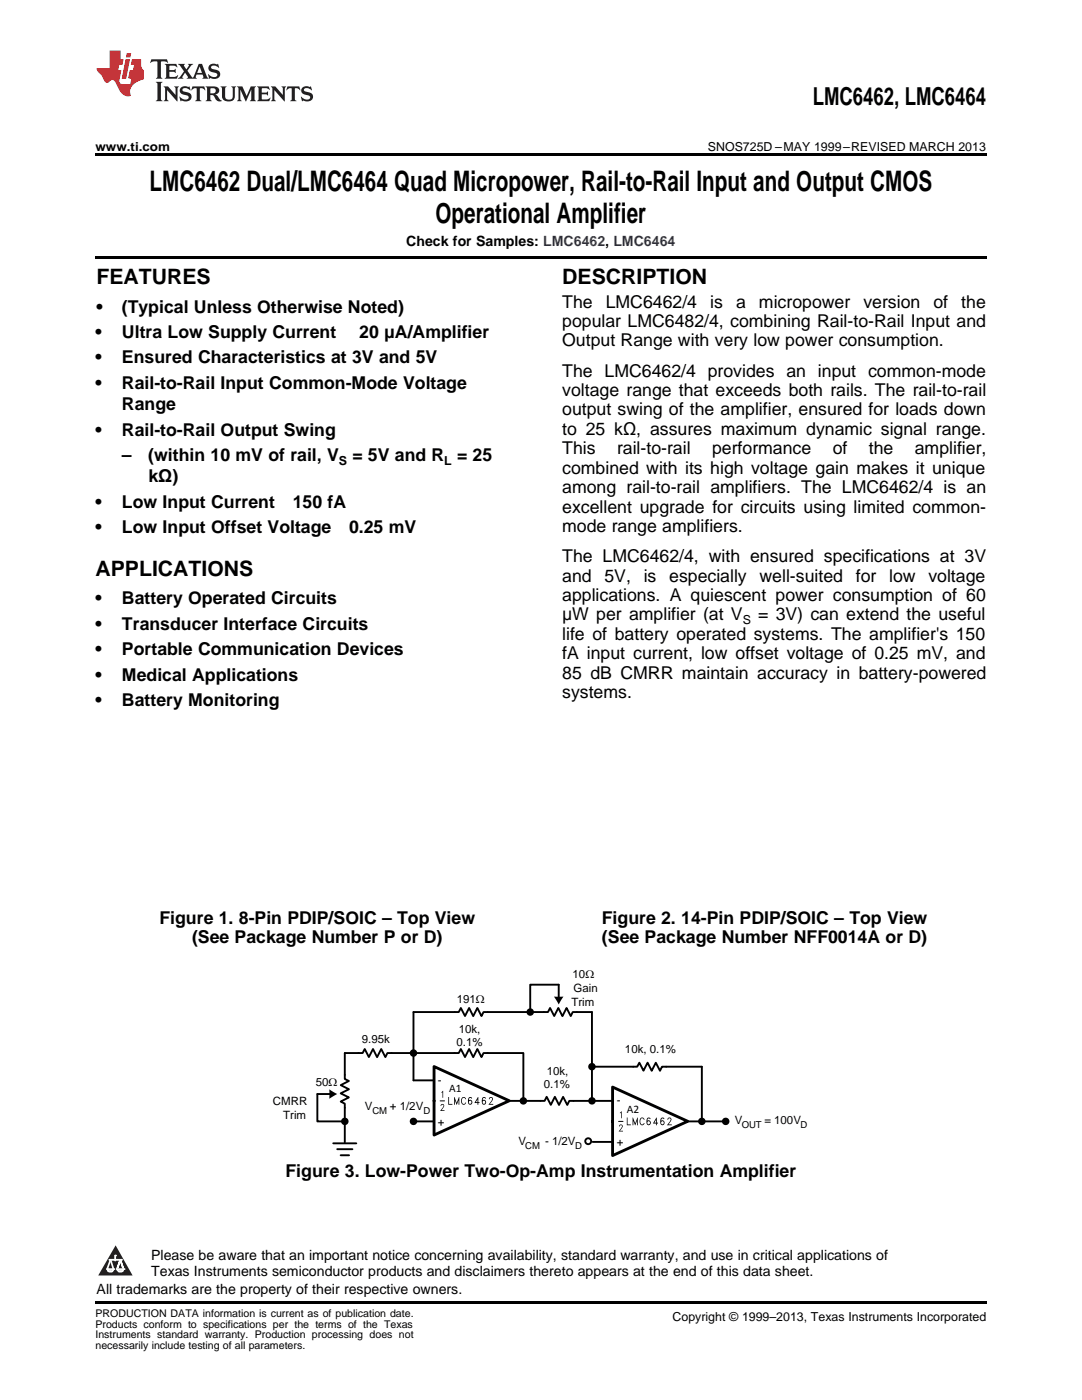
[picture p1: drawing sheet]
<svg xmlns="http://www.w3.org/2000/svg" width="216mm" height="279mm" viewBox="0 0 216 279" stroke-linecap="round" stroke-linejoin="round" font-family="sans-serif">
<defs><g id="words">
<g font-size="5.6">
<text x="29.8" y="38.1">LMC6462 Dual/LMC6464 Quad Micropower, Rail-to-Rail Input and Output CMOS</text>
<text x="86.9" y="44.4">Operational Amplifier</text>
</g>
<text font-size="4.9" x="162.2" y="21">LMC6462, LMC6464</text>
<g font-size="4.2">
<text x="19.2" y="56.7">FEATURES</text>
<text x="112.2" y="56.7">DESCRIPTION</text>
<text x="19" y="114.9">APPLICATIONS</text>
</g>
<g font-size="3.5">
<text x="19.2" y="62.4">•</text>
<text x="24.3" y="62.4">(Typical Unless Otherwise Noted)</text>
<text x="112.2" y="61.4">The</text>
<text x="112.2" y="65.3">popular LMC6482/4, combining Rail-to-Rail Input and</text>
<text x="120.9" y="61.4">LMC6462/4</text>
<text x="141.7" y="61.4">is</text>
<text x="146.9" y="61.4">a</text>
<text x="151.4" y="61.4">micropower</text>
<text x="172.3" y="61.4">version</text>
<text x="186.3" y="61.4">of</text>
<text x="191.8" y="61.4">the</text>
<text x="19" y="67.5">•</text>
<text x="24.3" y="67.5">Ultra Low Supply Current</text>
<text x="71.7" y="67.5">20 μA/Amplifier</text>
<text x="112.2" y="69.1">Output Range with very low power consumption.</text>
<text x="19" y="72.5">•</text>
<text x="19" y="77.6">•</text>
<text x="24.3" y="72.5">Ensured Characteristics at 3V and 5V</text>
<text x="24.3" y="77.6">Rail-to-Rail Input Common-Mode Voltage</text>
<text x="112.2" y="75.1">The LMC6462/4 provides an input common-mode</text>
<text x="24.3" y="81.8">Range</text>
<text x="112.2" y="79">voltage range that exceeds both rails. The rail-to-rail</text>
<text x="112.2" y="82.9">output swing of the amplifier, ensured for loads down</text>
<text x="19" y="86.9">•</text>
<text x="24.3" y="86.9">Rail-to-Rail Output Swing</text>
<text x="112.2" y="86.8">to 25 kΩ, assures maximum dynamic signal range.</text>
<text x="24.3" y="92">–</text>
<text x="29.6" y="92">(within 10 mV of rail, V</text>
<text x="70.3" y="92">= 5V and R</text>
<text x="91.2" y="92">= 25</text>
<text x="112.2" y="90.7">This</text>
<text x="112.2" y="94.5">combined with its high voltage gain makes it unique</text>
<text x="123.1" y="90.7">rail-to-rail</text>
<text x="142.1" y="90.7">performance</text>
<text x="166.2" y="90.7">of</text>
<text x="173.4" y="90.7">the</text>
<text x="182.5" y="90.7">amplifier,</text>
<text x="19" y="101.3">•</text>
<text x="24.3" y="101.3">Low Input Current</text>
<text x="29.6" y="96.2">kΩ)</text>
<text x="58.4" y="101.3">150 fA</text>
<text x="112.2" y="98.4">among rail-to-rail amplifiers. The LMC6462/4 is an</text>
<text x="19" y="106.4">•</text>
<text x="24.3" y="106.4">Low Input Offset Voltage</text>
<text x="69.7" y="106.4">0.25 mV</text>
<text x="112.2" y="102.3">excellent upgrade for circuits using limited common-</text>
<text x="112.2" y="106.2">mode range amplifiers.</text>
<text x="112.2" y="112.2">The LMC6462/4, with ensured specifications at 3V</text>
<text x="112.2" y="116.1">and</text>
<text x="112.2" y="119.9">applications. A quiescent power consumption of 60</text>
<text x="120.6" y="116.1">5V,</text>
<text x="128.4" y="116.1">is</text>
<text x="133.5" y="116.1">especially</text>
<text x="151.6" y="116.1">well-suited</text>
<text x="170.8" y="116.1">for</text>
<text x="177.4" y="116.1">low</text>
<text x="185.2" y="116.1">voltage</text>
<text x="19" y="120.6">•</text>
<text x="19" y="125.7">•</text>
<text x="24.3" y="120.6">Battery Operated Circuits</text>
<text x="24.3" y="125.7">Transducer Interface Circuits</text>
<text x="112.2" y="123.8">μW per amplifier (at V</text>
<text x="151.3" y="123.8">= 3V) can extend the useful</text>
<text x="19" y="130.7">•</text>
<text x="24.3" y="130.7">Portable Communication Devices</text>
<text x="112.2" y="127.7">life of battery operated systems. The amplifier's 150</text>
<text x="112.2" y="131.6">fA input current, low offset voltage of 0.25 mV, and</text>
<text x="19" y="135.8">•</text>
<text x="24.3" y="135.8">Medical Applications</text>
<text x="112.2" y="135.5">85 dB CMRR maintain accuracy in battery-powered</text>
<text x="19" y="140.9">•</text>
<text x="24.3" y="140.9">Battery Monitoring</text>
<text x="112.2" y="139.3">systems.</text>
<text x="31.8" y="184.4">Figure 1. 8-Pin PDIP/SOIC – Top View</text>
<text x="120.1" y="184.4">Figure 2. 14-Pin PDIP/SOIC – Top View</text>
<text x="38.3" y="188.1">(See Package Number P or D)</text>
<text x="120.1" y="188.1">(See Package Number NFF0014A or D)</text>
<text x="57" y="234.9">Figure 3. Low-Power Two-Op-Amp Instrumentation Amplifier</text>
</g>
<g font-size="2.8">
<text x="81.1" y="49">Check for Samples: LMC6462, LMC6464</text>
<text x="30.2" y="251.5">Please be aware that an important notice concerning availability, standard warranty, and use in critical applications of</text>
<text x="30.2" y="254.7">Texas Instruments semiconductor products and disclaimers thereto appears at the end of this data sheet.</text>
<text x="19.3" y="258.2">All trademarks are the property of their respective owners.</text>
</g>
<g font-size="2.5">
<text x="19" y="30.1">www.ti.com</text>
<text x="141.3" y="30.1">SNOS725D –MAY 1999–REVISED MARCH 2013</text>
<text x="67.6" y="92.7">S</text>
<text x="88.7" y="92.7">L</text>
<text x="148.2" y="124.5">S</text>
<text x="134.2" y="263.6">Copyright © 1999–2013, Texas Instruments Incorporated</text>
</g>
<g font-size="2.3">
<text x="114.3" y="195.2">10:</text>
<text x="114.5" y="198">Gain</text>
<text x="91.1" y="200.1">191:</text>
<text x="114" y="200.7">Trim</text>
<text x="72.2" y="208.2">9.95k</text>
<text x="91.1" y="208.8">0.1%</text>
<text x="91.5" y="206.1">10k,</text>
<text x="109.1" y="214.5">10k,</text>
<text x="124.7" y="210.2">10k, 0.1%</text>
<text x="54.5" y="220.5">CMRR</text>
<text x="63" y="216.8">50:</text>
<text x="72.8" y="221.4">V</text>
<text x="77.8" y="221.5">+ 1/2V</text>
<text x="87.4" y="216.4">-</text>
<text x="89.6" y="218">A1</text>
<text x="108.5" y="217">0.1%</text>
<text x="123" y="220.4">-</text>
<text x="56.5" y="223.3">Trim</text>
<text x="87.4" y="224.7">+</text>
<text x="125.1" y="222.1">A2</text>
<text x="146.7" y="224.4">V</text>
<text x="152.5" y="224.4">= 100V</text>
<text x="103.5" y="228.5">V</text>
<text x="108.8" y="228.5">- 1/2V</text>
<text x="123" y="228.8">+</text>
</g>
<g font-size="2.1">
<text x="19" y="262.9">PRODUCTION DATA information is current as of publication date.</text>
<text x="19" y="265">Products conform to specifications per the terms of the Texas</text>
<text x="19" y="267.1">Instruments standard warranty. Production processing does not</text>
<text x="19" y="269.2">necessarily include testing of all parameters.</text>
</g>
<g font-size="1.9">
<text x="74.3" y="222.4">CM</text>
<text x="84.5" y="222.4">D</text>
<text x="148" y="225.2">OUT</text>
<text x="159.7" y="225.2">D</text>
<text x="104.8" y="229.3">CM</text>
<text x="114.8" y="229.3">D</text>
</g>
<g font-size=".4" fill="#fff">
<text x="19" y="56.5">1</text>
<text x="19" y="258.2">2</text>
</g>
</g></defs>
<path d="M19 259.7h177.8v.5h-177.8z" fill="#000"/>
<path d="M23.1 248.5l3.4 6.1h-6.9z" fill="#231f20"/>
<path d="M21.4 253.3h1.2l-.3 .5h-.3a.55 .55 0 0 1-.6-.5z" fill-rule="evenodd" fill="#fff"/>
<path d="M21.4 253.3h1.2l-.3 .5h-.3a.55 .55 0 0 1-.6-.5z" fill="none" stroke="#231f20" stroke-width=".34"/>
<path d="M21.4 253.3l1.2 .1-.3 .4h-.5z" fill="none" stroke="#fff" stroke-width=".34"/>
<path d="M23 251.5h.1" fill="none" stroke="#fff" stroke-width=".34"/>
<path d="M23 250.6v.9z" fill="#fff"/>
<path d="M23 250.6v.9z" fill="none" stroke="#fff" stroke-width=".34"/>
<circle cx="23" cy="250.6" r=".17" fill="#fff"/>
<path d="M21.9 251.4h.1" fill="none" stroke="#fff" stroke-width=".34"/>
<path d="M21.9 251.4h2.3z" fill="#fff"/>
<path d="M21.9 251.4h2.3z" fill="none" stroke="#fff" stroke-width=".34"/>
<circle cx="24.2" cy="251.4" r=".17" fill="#fff"/>
<path d="M23.3 253.3h.1" fill="none" stroke="#fff" stroke-width=".34"/>
<path d="M24 251.4l-.7 1.9z" fill="#fff"/>
<path d="M24 251.4l-.7 1.9z" fill="none" stroke="#fff" stroke-width=".34"/>
<path d="M24 251.4l.7 1.9z" fill="#fff"/>
<path d="M24 251.4l.7 1.9z" fill="none" stroke="#fff" stroke-width=".34"/>
<path d="M24.6 253.3h.1" fill="none" stroke="#fff" stroke-width=".34"/>
<circle cx="21.4" cy="253.3" r=".17" fill="#fff"/>
<path d="M22.1 251.4l-.7 1.9z" fill="#fff"/>
<path d="M22.1 251.4l-.7 1.9z" fill="none" stroke="#fff" stroke-width=".34"/>
<path d="M22.1 251.4l.5 1.9z" fill="#fff"/>
<path d="M22.1 251.4l.5 1.9z" fill="none" stroke="#fff" stroke-width=".34"/>
<circle cx="22.6" cy="253.3" r=".17" fill="#fff"/>
<path d="M23.4 253.3h1.3a.65 .65 0 0 1-.7 .5 .65 .65 0 0 1-.6-.5z" fill-rule="evenodd" fill="#fff"/>
<path d="M23.4 253.3h1.3a.65 .65 0 0 1-.7 .5 .65 .65 0 0 1-.6-.5z" fill="none" stroke="#231f20" stroke-width=".34"/>
<path d="M23.4 253.3h1.3l-.4 .5h-.6z" fill="none" stroke="#fff" stroke-width=".34"/>
<path d="M23.3 253.3h.1" fill="none" stroke="#fff" stroke-width=".34"/>
<circle cx="24.7" cy="253.3" r=".17" fill="#fff"/>
<path d="M86.6 212.9l15 6.8-15 6.8zM122.2 216.9l15 6.9-15 6.8z" fill="none" stroke="#000" stroke-width=".57"/>
<g fill="none" stroke="#000" stroke-width=".38">
<path d="M111.5 199.5v-3h-5.7v5.5M66.3 218.3h-3v5.5h5.5M86.6 215.6h-4.1v-13.6h9l.5-.8 .8 1.6 .8-1.6 .8 1.6 .9-1.6 .8 1.6 .4-.8h12.8l.5-.8 .8 1.6 .8-1.6 .8 1.6 .9-1.6 .8 1.6 .4-.8h3.8v17.7M101.6 219.7h7.1l.4-.8 .8 1.6 .8-1.6 .8 1.6 .9-1.6 .8 1.6 .4-.8h8.6M104.4 219.7v-9.5h-7.9l-.4 .8-.8-1.6-.9 1.6-.8-1.6-.8 1.6-.8-1.6-.5 .8h-14.2l-.4 .8-.8-1.6-.9 1.6-.8-1.6-.8 1.6-.8-1.6-.4 .8h-3.6v5.1l.8 .4-1.6 .9 1.6 .8-1.6 .8 1.6 .8-1.6 .8 .8 .5v7.7M118.1 212.9h9.1l.4-.8 .8 1.6 .8-1.6 .8 1.6 .9-1.6 .8 1.6 .4-.8h7.9v10.9M66.5 228.2h4.6M67.3 229.3h3M68 230.6h1.7M82.5 223.8h4.1M118.2 227.9h4M137.2 223.8h7.6"/>
<circle cx="117.4" cy="227.8" r=".59"/>
</g>
<g fill="#000">
<path d="M65.7 217.4l1.3 .8a.18 .18 0 0 1 .3 .2 .16 .16 0 0 1-.3 .1l-1.3 .8z" fill-rule="evenodd"/>
<path d="M88.1 218l.3-.3v1.4h-.1v-1.1l-.2 .1z" fill-rule="evenodd"/>
<path d="M89.4 218.9h.2v1.4h.7v.2h-.9z" fill-rule="evenodd"/>
<path d="M93.6 219a.38 .38 0 0 1 .6 .2h-.5l-.1 .4a.46 .46 0 0 1 .6 .1 .46 .46 0 0 1-.1 .6 .46 .46 0 0 1-.7-.1v-.6zM93.6 219.7v.5a.29 .29 0 0 0 .4 0 .29 .29 0 0 0 0-.4 .29 .29 0 0 0-.4-.1z" fill-rule="evenodd"/>
<path d="M96.3 219a.39 .39 0 0 1 .6 .2h-.5l-.1 .4a.46 .46 0 0 1 .6 .1 .46 .46 0 0 1-.1 .6 .46 .46 0 0 1-.6-.1l-.1-.6zM96.4 219.7l-.1 .5a.29 .29 0 0 0 .4 0 .29 .29 0 0 0 .1-.4 .29 .29 0 0 0-.4-.1z" fill-rule="evenodd"/>
<path d="M110.5 198.9h1.9l-.8 1.3a.15 .15 0 0 1 0 .2 .15 .15 0 0 1-.2 0 .15 .15 0 0 1 0-.2z" fill-rule="evenodd"/>
<path d="M88 220.4l.4-.1 .2 .3-.5 1h.6v.1h-.9l.7-1-.1-.2-.5 .2z" fill-rule="evenodd"/>
<path d="M90.6 218.9l.5 1.2 .6-1.2v1.6h-.2v-.9l-.3 .9-.4-.9v.9h-.2z" fill-rule="evenodd"/>
<path d="M92.3 219l.1-.1a.5 .5 0 0 1 .6 .5l-.4-.3a.63 .63 0 0 0-.5 .6 .63 .63 0 0 0 .5 .6l.4-.3a.51 .51 0 0 1-.6 .5 .51 .51 0 0 1-.4-.6l.1-.6z" fill-rule="evenodd"/>
<path d="M95.4 218.9v1.1h.3v.1h-.3v.4h-.1v-.4h-.6zM95.3 219.4l-.4 .6h.4z" fill-rule="evenodd"/>
<path d="M97.7 219l.4-.1 .3 .3-.2 .6-.4 .5h.6v.2h-.9l.7-1.1-.1-.3h-.2l-.2 .3h-.1z" fill-rule="evenodd"/>
<path d="M123.7 224.5l.3-.1 .3 .3-.6 1h.6v.1h-.9l.7-1-.1-.2-.5 .2z" fill-rule="evenodd"/>
<path d="M123.7 222.1l.4-.3v1.4h-.2v-1.1l-.2 .1z" fill-rule="evenodd"/>
<path d="M125.1 223h.1v1.4h.7v.2h-.8z" fill-rule="evenodd"/>
<path d="M126.2 223l.5 1.2 .6-1.2v1.6h-.2v-.9l-.3 .9-.4-.9v.9h-.2z" fill-rule="evenodd"/>
<path d="M127.9 223.1a.48 .48 0 0 1 .7 .4h-.1l-.3-.3a.62 .62 0 0 0-.5 .6 .62 .62 0 0 0 .5 .6l.4-.3a.51 .51 0 0 1-.6 .5 .51 .51 0 0 1-.4-.6l.1-.6z" fill-rule="evenodd"/>
<path d="M129.2 223.1a.38 .38 0 0 1 .6 .2l-.5-.1-.1 .5a.46 .46 0 0 1 .6 .1 .46 .46 0 0 1-.1 .6 .46 .46 0 0 1-.6-.1l-.1-.6zM129.2 223.8v.5a.29 .29 0 0 0 .4 0 .29 .29 0 0 0 0-.4 .29 .29 0 0 0-.4-.1z" fill-rule="evenodd"/>
<path d="M131 223l.1 1.1h.2v.1h-.2v.4h-.2v-.4h-.6zM130.9 223.5l-.3 .6h.3z" fill-rule="evenodd"/>
<path d="M131.9 223.1a.39 .39 0 0 1 .7 .2l-.6-.1-.1 .5a.46 .46 0 0 1 .6 .1 .46 .46 0 0 1-.1 .6 .46 .46 0 0 1-.6-.1l-.1-.6zM132 223.8v.5a.29 .29 0 0 0 .4 0 .29 .29 0 0 0 0-.4 .29 .29 0 0 0-.4-.1z" fill-rule="evenodd"/>
<path d="M133.3 223.1l.4-.1 .3 .3-.6 1.1h.6v.2h-.9l.7-1.1-.1-.3h-.2l-.2 .3h-.1z" fill-rule="evenodd"/>
<circle cx="82.5" cy="210.2" r=".74"/>
<circle cx="104.4" cy="219.7" r=".75"/>
<circle cx="105.8" cy="202" r=".74"/>
<circle cx="118.1" cy="212.9" r=".74"/>
<circle cx="118.1" cy="219.7" r=".74"/>
<circle cx="68.8" cy="223.8" r=".75"/>
<circle cx="82.5" cy="223.8" r=".74"/>
<circle cx="140" cy="223.8" r=".74"/>
<circle cx="144.8" cy="223.8" r=".74"/>
</g>
<path d="M87.8 219.7h.9M123.4 223.8h.9" fill="none" stroke="#000" stroke-width=".2"/>
<path d="M19 30.6h177.8v.5h-177.8zM19 51h177.8v.6h-177.8z" fill="#000"/>
<path d="M30.2 11.8l-.2 .8a1.31 1.31 0 0 1 1.4-.3v2.9l-.3 .5h1.3l-.3-.5v-2.7l.3-.3a1.09 1.09 0 0 1 1.1 .4l-.2-.8zM32.9 12.8l.3 .4v2l-.3 .5h2.4l.2-.7a1.48 1.48 0 0 1-1.7 .3v-1l1 .1 .2 .2v-.9l-.2 .3h-1v-.7l.2-.2a1.73 1.73 0 0 1 1.4 .3l-.2-.6zM35.5 12.8l1.2 1.4-.7 1-.5 .5h1.1l-.2-.3 .5-.9 .6 .9-.2 .3h2l-.3-.3 .2-.5h1.2l.2 .5-.2 .3h1.2l-.3-.4-1-2.5h-.6l-1.3 2.7-1-1.4 1.1-1.3h-1l.2 .2-.5 .9-.5-.9 .2-.2zM39.8 13.3l.5 1.3h-1zM41.9 12.9a.83 .83 0 0 0-.3 1 .83 .83 0 0 0 .8 .5l.8 .2 .2 .3a1 1 0 0 1-1 .5 1 1 0 0 1-.8-.6l.1 .9 .2-.1a1.65 1.65 0 0 0 2-.5 .89 .89 0 0 0-.8-1.2l-.8-.2-.2-.3a.91 .91 0 0 1 1.6 .2l-.2-.8h-.4a1.34 1.34 0 0 0-1.2 .1zM31.1 16.3l.3 .5v2.9l-.3 .5h1.3l-.3-.5v-2.9l.3-.5zM32.7 17.2l.2 .5v2l-.2 .5h.9l-.3-.5 .1-1.7 2 2.2v-2.5l.3-.5h-.9l.2 .3v1.4l-1.5-1.7zM36.2 17.4a.83 .83 0 0 0-.3 .9 .83 .83 0 0 0 .8 .6l.8 .2 .2 .3a1 1 0 0 1-1 .5 1 1 0 0 1-.8-.6l.1 .9 .2-.1a1.66 1.66 0 0 0 2-.5 .89 .89 0 0 0-.9-1.2l-.7-.2-.2-.3a.91 .91 0 0 1 1.6 .2l-.2-.9-.4 .1a1.36 1.36 0 0 0-1.2 .1zM38.4 17.2l-.2 .9a.61 .61 0 0 1 1.1-.3v1.9l-.4 .5h1.3l-.3-.5v-1.9l.2-.2a.81 .81 0 0 1 .8 .5l-.1-.9zM41 17.2l.3 .5v2l-.3 .5h1.3l-.3-.3v-.9a.72 .72 0 0 1 .9 .6 .85 .85 0 0 0 1.4 .5l-.5-.3-.5-.7-.3-.3a.78 .78 0 0 0 .7-.7 .78 .78 0 0 0-.7-.8zM42 17.7l.2-.1a.6 .6 0 0 1 .7 .1 .6 .6 0 0 1 .1 .7l-.2 .2h-.8zM44 17.2l.3 .3a3.4 3.4 0 0 0 .3 2.4 1.57 1.57 0 0 0 2.2-.3l.1-2.1 .2-.3h-1l.3 .5v1.5a.76 .76 0 0 1-.7 .7 .76 .76 0 0 1-.8-.7v-1.5l.3-.5zM47.3 17.2l.3 .5v2l-.3 .5h.9l-.2-.5v-1.8l1 2.3 1.1-2.3v1.8l-.2 .5h1.2l-.3-.5v-2l.3-.5h-1.1l-.8 2-.8-2zM51.3 17.2l.3 .5v2l-.3 .5h2.4l.2-.7a1.49 1.49 0 0 1-1.6 .3l-.1-1h1l.3 .3v-.9l-.3 .3h-1v-.7l.3-.2a1.73 1.73 0 0 1 1.4 .3l-.3-.7zM54.1 17.2l.3 .5v2l-.3 .5h1l-.4-.5 .1-1.7 2 2.2v-2.5l.3-.5h-.9l.2 .3v1.4l-1.5-1.7zM57.4 17.2l-.2 .9a.8 .8 0 0 1 1-.5v2.1l-.3 .5h1.3l-.4-.5v-1.9l.2-.2a.81 .81 0 0 1 .9 .5l-.2-.9zM60.4 17.4a.83 .83 0 0 0-.3 .9 .83 .83 0 0 0 .8 .6l.8 .2 .2 .3a1 1 0 0 1-1 .5 1 1 0 0 1-.8-.6l.2 .9 .1-.1a1.66 1.66 0 0 0 2-.5 .89 .89 0 0 0-.8-1.2l-.8-.2-.2-.3a.91 .91 0 0 1 1.6 .2l-.2-.9-.3 .1a1.35 1.35 0 0 0-1.3 .1z" fill="#231f20"/>
<path d="M21.9 10.1v3.5h-2.6a2.13 2.13 0 0 0 .9 1.4l.4 .6a.94 .94 0 0 0 1.1 .9 .75 .75 0 0 1 .6-.5 .75 .75 0 0 1 .7 .4l.5 1a2.1 2.1 0 0 0 2.6 1.7 2.2 2.2 0 0 1 1.7-3l.9-.3v-1.8a1.16 1.16 0 0 1-.5-1v-1.2h-1.9l-.2 1.2h.7l-.3 1h-.6l-.3 1.3v.3l.6 .1-.2 1.1h-.9a.93 .93 0 0 1-1.3-.8l.4-2h-.6l.2-1h.6l.3-1.2h-.6v-1.7zM25.1 11.8l-.8 3.9h.9l.7-3.9zM25.3 10.6l-.2 .9h.9l.2-.9z" fill="#ee1d23"/>
<use href="#words"/>
</svg>
